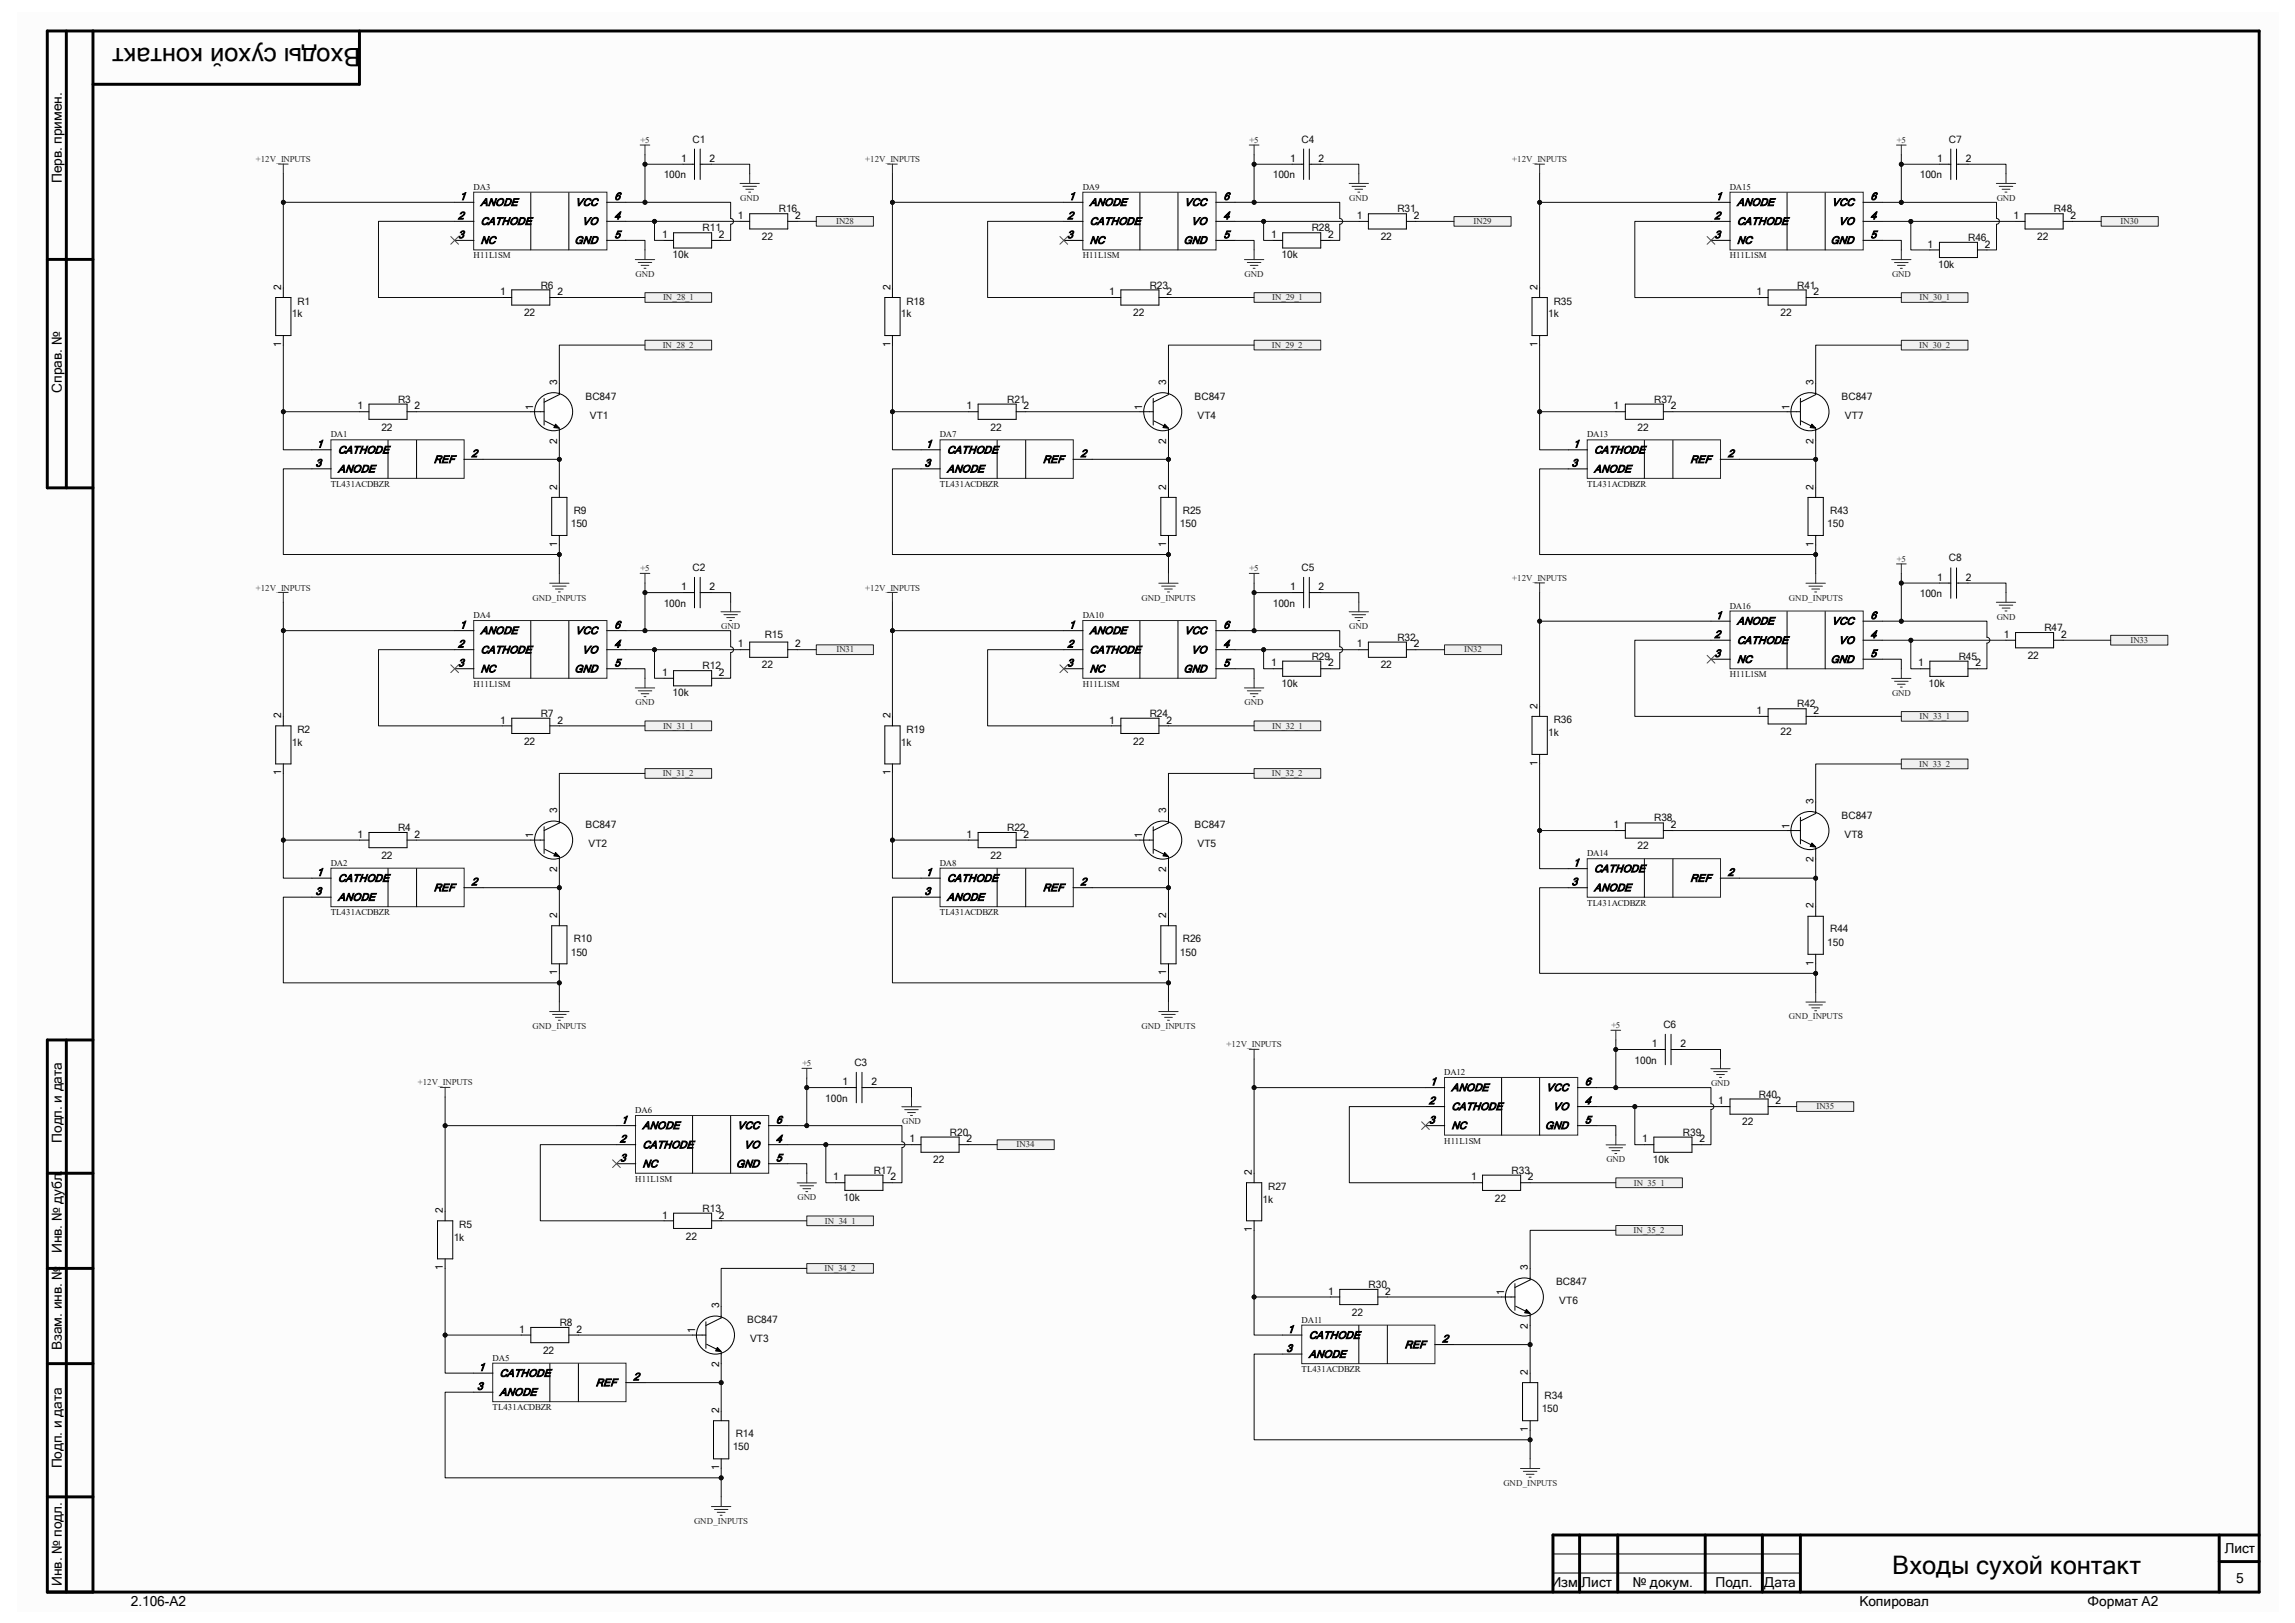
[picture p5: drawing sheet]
<svg xmlns="http://www.w3.org/2000/svg" width="297mm" height="210mm" viewBox="0 0 297 210" stroke-linecap="round" stroke-linejoin="round" font-family="sans-serif">
<defs><g id="words">
<g font-size="3.3">
<text x="46.7" y="6.3" transform="rotate(-180 46.7 6.3)">Входы сухой контакт</text>
<text x="244.9" y="203.7">Входы сухой контакт</text>
</g>
<g font-size="1.8">
<text x="8" y="23.7" transform="rotate(-90 8 23.7)">Перв. примен.</text>
<text x="8" y="50.8" transform="rotate(-90 8 50.8)">Справ. №</text>
<text x="8" y="147.9" transform="rotate(-90 8 147.9)">Подп. и дата</text>
<text x="8" y="162.2" transform="rotate(-90 8 162.2)">Инв. № дубл.</text>
<text x="8" y="174.7" transform="rotate(-90 8 174.7)">Взам. инв. №</text>
<text x="8" y="190" transform="rotate(-90 8 190)">Подп. и дата</text>
<text x="287.9" y="201">Лист</text>
<text x="8" y="205.2" transform="rotate(-90 8 205.2)">Инв. № подл.</text>
<text x="16.9" y="207.9">2.106-A2</text>
<text x="200.8" y="205.4">Изм.</text>
<text x="204.7" y="205.4">Лист</text>
<text x="211.3" y="205.4">№ докум.</text>
<text x="222" y="205.4">Подп.</text>
<text x="228.3" y="205.4">Дата</text>
<text x="240.6" y="207.9">Копировал</text>
<text x="270.2" y="207.9">Формат А2</text>
<text x="289.4" y="204.9">5</text>
</g>
<g font-size="1.4">
<text x="59.3" y="28.4">2</text>
<text x="59.5" y="25.9">1</text>
<text x="62.2" y="26.6">ANODE</text>
<text x="62.2" y="29.1">CATHODE</text>
<text x="74.5" y="26.6">VCC</text>
<text x="75.4" y="29.1">VO</text>
<text x="79.5" y="25.9">6</text>
<text x="79.5" y="28.4">4</text>
<text x="138.1" y="28.4">2</text>
<text x="138.3" y="25.9">1</text>
<text x="141" y="26.6">ANODE</text>
<text x="141" y="29.1">CATHODE</text>
<text x="153.3" y="26.6">VCC</text>
<text x="154.2" y="29.1">VO</text>
<text x="158.3" y="25.9">6</text>
<text x="158.3" y="28.4">4</text>
<text x="221.9" y="28.4">2</text>
<text x="222" y="25.9">1</text>
<text x="224.8" y="26.6">ANODE</text>
<text x="224.8" y="29.1">CATHODE</text>
<text x="237.1" y="26.6">VCC</text>
<text x="238" y="29.1">VO</text>
<text x="242.1" y="25.9">6</text>
<text x="242.1" y="28.4">4</text>
<text x="59.3" y="30.8">3</text>
<text x="62.2" y="31.5">NC</text>
<text x="74.3" y="31.5">GND</text>
<text x="79.5" y="30.8">5</text>
<text x="138.1" y="30.8">3</text>
<text x="141" y="31.5">NC</text>
<text x="153.2" y="31.5">GND</text>
<text x="158.3" y="30.8">5</text>
<text x="221.9" y="30.8">3</text>
<text x="224.8" y="31.5">NC</text>
<text x="236.9" y="31.5">GND</text>
<text x="242.1" y="30.8">5</text>
<text x="41" y="57.9">1</text>
<text x="43.7" y="58.7">CATHODE</text>
<text x="56.1" y="59.9">REF</text>
<text x="61" y="59.1">2</text>
<text x="119.8" y="57.9">1</text>
<text x="122.6" y="58.7">CATHODE</text>
<text x="135" y="59.9">REF</text>
<text x="139.8" y="59.1">2</text>
<text x="203.6" y="57.9">1</text>
<text x="206.3" y="58.7">CATHODE</text>
<text x="218.7" y="59.9">REF</text>
<text x="223.6" y="59.1">2</text>
<text x="40.8" y="60.4">3</text>
<text x="43.7" y="61.1">ANODE</text>
<text x="119.6" y="60.4">3</text>
<text x="122.6" y="61.1">ANODE</text>
<text x="203.4" y="60.4">3</text>
<text x="206.3" y="61.1">ANODE</text>
<text x="59.3" y="83.8">2</text>
<text x="59.5" y="81.3">1</text>
<text x="62.2" y="82">ANODE</text>
<text x="74.5" y="82">VCC</text>
<text x="79.5" y="81.3">6</text>
<text x="79.5" y="83.8">4</text>
<text x="138.1" y="83.8">2</text>
<text x="138.3" y="81.3">1</text>
<text x="141" y="82">ANODE</text>
<text x="153.3" y="82">VCC</text>
<text x="158.3" y="81.3">6</text>
<text x="158.3" y="83.8">4</text>
<text x="221.9" y="82.5">2</text>
<text x="222" y="80.1">1</text>
<text x="224.8" y="80.8">ANODE</text>
<text x="224.8" y="83.3">CATHODE</text>
<text x="237.1" y="80.8">VCC</text>
<text x="238" y="83.3">VO</text>
<text x="242.1" y="80.1">6</text>
<text x="242.1" y="82.5">4</text>
<text x="59.3" y="86.2">3</text>
<text x="62.2" y="84.5">CATHODE</text>
<text x="62.2" y="87">NC</text>
<text x="74.3" y="87">GND</text>
<text x="75.4" y="84.5">VO</text>
<text x="79.5" y="86.2">5</text>
<text x="138.1" y="86.2">3</text>
<text x="141" y="84.5">CATHODE</text>
<text x="141" y="87">NC</text>
<text x="153.2" y="87">GND</text>
<text x="154.2" y="84.5">VO</text>
<text x="158.3" y="86.2">5</text>
<text x="221.9" y="85">3</text>
<text x="224.8" y="85.8">NC</text>
<text x="236.9" y="85.8">GND</text>
<text x="242.1" y="85">5</text>
<text x="41" y="113.3">1</text>
<text x="119.8" y="113.3">1</text>
<text x="203.6" y="112.1">1</text>
<text x="206.3" y="112.9">CATHODE</text>
<text x="223.6" y="113.3">2</text>
<text x="40.8" y="115.8">3</text>
<text x="43.7" y="114.1">CATHODE</text>
<text x="43.7" y="116.5">ANODE</text>
<text x="56.1" y="115.3">REF</text>
<text x="61" y="114.6">2</text>
<text x="119.6" y="115.8">3</text>
<text x="122.6" y="114.1">CATHODE</text>
<text x="122.6" y="116.5">ANODE</text>
<text x="135" y="115.3">REF</text>
<text x="139.8" y="114.6">2</text>
<text x="203.4" y="114.6">3</text>
<text x="206.3" y="115.3">ANODE</text>
<text x="218.7" y="114.1">REF</text>
<text x="184.9" y="142.9">2</text>
<text x="185.1" y="140.4">1</text>
<text x="187.8" y="141.2">ANODE</text>
<text x="187.8" y="143.6">CATHODE</text>
<text x="200.1" y="141.2">VCC</text>
<text x="201" y="143.6">VO</text>
<text x="205.1" y="140.4">6</text>
<text x="205.1" y="142.9">4</text>
<text x="80.2" y="147.8">2</text>
<text x="80.4" y="145.4">1</text>
<text x="83.1" y="146.1">ANODE</text>
<text x="83.1" y="148.6">CATHODE</text>
<text x="95.4" y="146.1">VCC</text>
<text x="96.3" y="148.6">VO</text>
<text x="100.4" y="145.4">6</text>
<text x="100.4" y="147.8">4</text>
<text x="184.9" y="145.4">3</text>
<text x="187.8" y="146.1">NC</text>
<text x="199.9" y="146.1">GND</text>
<text x="205.1" y="145.4">5</text>
<text x="80.2" y="150.3">3</text>
<text x="83.1" y="151">NC</text>
<text x="95.2" y="151">GND</text>
<text x="100.4" y="150.3">5</text>
<text x="166.6" y="172.5">1</text>
<text x="169.4" y="173.2">CATHODE</text>
<text x="186.6" y="173.7">2</text>
<text x="61.7" y="179.8">3</text>
<text x="61.9" y="177.4">1</text>
<text x="64.6" y="178.1">CATHODE</text>
<text x="77.1" y="179.4">REF</text>
<text x="82" y="178.6">2</text>
<text x="166.5" y="174.9">3</text>
<text x="169.4" y="175.7">ANODE</text>
<text x="181.8" y="174.5">REF</text>
<text x="64.6" y="180.6">ANODE</text>
</g>
<g font-size="1.3" fill="#0e0e0e">
<text x="85.9" y="23.1">100n</text>
<text x="89.6" y="18.5">C1</text>
<text x="164.7" y="23.1">100n</text>
<text x="168.4" y="18.5">C4</text>
<text x="248.5" y="23.1">100n</text>
<text x="252.2" y="18.5">C7</text>
<text x="90.9" y="29.9">R11</text>
<text x="100.8" y="27.5">R16</text>
<text x="169.8" y="29.9">R28</text>
<text x="180.8" y="27.5">R31</text>
<text x="265.8" y="27.5">R48</text>
<text x="87" y="33.4">10k</text>
<text x="98.6" y="31.1">22</text>
<text x="165.9" y="33.4">10k</text>
<text x="178.7" y="31.1">22</text>
<text x="250.8" y="34.7">10k</text>
<text x="254.7" y="31.2">R46</text>
<text x="263.7" y="31.1">22</text>
<text x="37.8" y="41.1">1k</text>
<text x="38.5" y="39.4">R1</text>
<text x="67.8" y="40.9">22</text>
<text x="70" y="37.3">R6</text>
<text x="116.6" y="41.1">1k</text>
<text x="117.3" y="39.4">R18</text>
<text x="146.6" y="40.9">22</text>
<text x="148.8" y="37.3">R23</text>
<text x="200.4" y="41.1">1k</text>
<text x="201.1" y="39.4">R35</text>
<text x="230.4" y="40.9">22</text>
<text x="232.6" y="37.3">R41</text>
<text x="51.5" y="52.1">R3</text>
<text x="75.8" y="51.7">BC847</text>
<text x="130.3" y="52.1">R21</text>
<text x="154.6" y="51.7">BC847</text>
<text x="214.1" y="52.1">R37</text>
<text x="238.3" y="51.7">BC847</text>
<text x="49.4" y="55.7">22</text>
<text x="76.3" y="54.2">VT1</text>
<text x="128.2" y="55.7">22</text>
<text x="155" y="54.2">VT4</text>
<text x="211.9" y="55.7">22</text>
<text x="238.8" y="54.2">VT7</text>
<text x="73.9" y="68.2">150</text>
<text x="74.3" y="66.5">R9</text>
<text x="152.7" y="68.2">150</text>
<text x="153.1" y="66.5">R25</text>
<text x="236.5" y="68.2">150</text>
<text x="236.9" y="66.5">R43</text>
<text x="89.6" y="73.9">C2</text>
<text x="168.4" y="73.9">C5</text>
<text x="248.5" y="77.3">100n</text>
<text x="252.2" y="72.6">C8</text>
<text x="85.9" y="78.5">100n</text>
<text x="99" y="82.5">R15</text>
<text x="164.7" y="78.5">100n</text>
<text x="180.8" y="82.9">R32</text>
<text x="264.6" y="81.7">R47</text>
<text x="90.9" y="86.6">R12</text>
<text x="98.6" y="86.5">22</text>
<text x="165.9" y="88.9">10k</text>
<text x="169.8" y="85.3">R29</text>
<text x="178.7" y="86.5">22</text>
<text x="249.6" y="88.9">10k</text>
<text x="253.5" y="85.3">R45</text>
<text x="262.4" y="85.3">22</text>
<text x="38.5" y="94.8">R2</text>
<text x="70" y="92.8">R7</text>
<text x="87" y="90.1">10k</text>
<text x="117.3" y="94.8">R19</text>
<text x="148.8" y="92.8">R24</text>
<text x="200.4" y="95.3">1k</text>
<text x="201.1" y="93.6">R36</text>
<text x="230.4" y="95.1">22</text>
<text x="232.6" y="91.5">R42</text>
<text x="37.8" y="96.5">1k</text>
<text x="67.8" y="96.4">22</text>
<text x="116.6" y="96.5">1k</text>
<text x="146.6" y="96.4">22</text>
<text x="51.5" y="107.5">R4</text>
<text x="75.8" y="107.2">BC847</text>
<text x="130.3" y="107.5">R22</text>
<text x="154.6" y="107.2">BC847</text>
<text x="214.1" y="106.3">R38</text>
<text x="238.3" y="106">BC847</text>
<text x="49.4" y="111.1">22</text>
<text x="76.2" y="109.6">VT2</text>
<text x="128.2" y="111.1">22</text>
<text x="155" y="109.6">VT5</text>
<text x="211.9" y="109.9">22</text>
<text x="238.7" y="108.4">VT8</text>
<text x="73.9" y="123.7">150</text>
<text x="74.3" y="121.9">R10</text>
<text x="152.7" y="123.7">150</text>
<text x="153.1" y="121.9">R26</text>
<text x="236.5" y="122.4">150</text>
<text x="236.9" y="120.6">R44</text>
<text x="110.6" y="137.9">C3</text>
<text x="211.5" y="137.6">100n</text>
<text x="215.3" y="133">C6</text>
<text x="106.8" y="142.6">100n</text>
<text x="227.6" y="142">R40</text>
<text x="122.9" y="146.9">R20</text>
<text x="217.8" y="146.9">R39</text>
<text x="225.5" y="145.6">22</text>
<text x="109.2" y="155.4">10k</text>
<text x="113.1" y="151.9">R17</text>
<text x="120.8" y="150.5">22</text>
<text x="163.4" y="155.6">1k</text>
<text x="164.1" y="154">R27</text>
<text x="193.5" y="155.5">22</text>
<text x="195.6" y="151.9">R33</text>
<text x="213.9" y="150.5">10k</text>
<text x="58.7" y="160.6">1k</text>
<text x="59.4" y="158.9">R5</text>
<text x="88.8" y="160.4">22</text>
<text x="90.9" y="156.8">R13</text>
<text x="177.1" y="166.7">R30</text>
<text x="201.4" y="166.3">BC847</text>
<text x="72.4" y="171.6">R8</text>
<text x="96.7" y="171.2">BC847</text>
<text x="97.1" y="173.7">VT3</text>
<text x="175" y="170.3">22</text>
<text x="201.8" y="168.7">VT6</text>
<text x="70.3" y="175.2">22</text>
<text x="95.2" y="185.9">R14</text>
<text x="199.5" y="182.8">150</text>
<text x="199.9" y="181">R34</text>
<text x="94.8" y="187.7">150</text>
</g>
<g font-size="1.3">
<text x="88.1" y="21">1</text>
<text x="91.8" y="21">2</text>
<text x="167" y="21">1</text>
<text x="170.6" y="21">2</text>
<text x="250.7" y="21">1</text>
<text x="254.4" y="21">2</text>
<text x="95.5" y="28.4">1</text>
<text x="102.9" y="28.4">2</text>
<text x="175.6" y="28.4">1</text>
<text x="183" y="28.4">2</text>
<text x="260.6" y="28.4">1</text>
<text x="268" y="28.4">2</text>
<text x="85.7" y="30.8">1</text>
<text x="93" y="30.8">2</text>
<text x="164.5" y="30.8">1</text>
<text x="171.9" y="30.8">2</text>
<text x="249.5" y="32">1</text>
<text x="256.9" y="32">2</text>
<text x="36.4" y="37.5" transform="rotate(-90 36.4 37.5)">2</text>
<text x="64.7" y="38.2">1</text>
<text x="72.1" y="38.2">2</text>
<text x="115.2" y="37.5" transform="rotate(-90 115.2 37.5)">2</text>
<text x="143.6" y="38.2">1</text>
<text x="151" y="38.2">2</text>
<text x="199" y="37.5" transform="rotate(-90 199 37.5)">2</text>
<text x="227.3" y="38.2">1</text>
<text x="234.7" y="38.2">2</text>
<text x="36.4" y="44.9" transform="rotate(-90 36.4 44.9)">1</text>
<text x="115.2" y="44.9" transform="rotate(-90 115.2 44.9)">1</text>
<text x="199" y="44.9" transform="rotate(-90 199 44.9)">1</text>
<text x="46.3" y="53">1</text>
<text x="53.6" y="53">2</text>
<text x="69" y="53" transform="rotate(-90 69 53)">1</text>
<text x="72.1" y="49.8" transform="rotate(-90 72.1 49.8)">3</text>
<text x="125.1" y="53">1</text>
<text x="132.5" y="53">2</text>
<text x="147.8" y="53" transform="rotate(-90 147.8 53)">1</text>
<text x="150.9" y="49.8" transform="rotate(-90 150.9 49.8)">3</text>
<text x="208.8" y="53">1</text>
<text x="216.2" y="53">2</text>
<text x="231.6" y="53" transform="rotate(-90 231.6 53)">1</text>
<text x="234.7" y="49.8" transform="rotate(-90 234.7 49.8)">3</text>
<text x="72.1" y="57.4" transform="rotate(-90 72.1 57.4)">2</text>
<text x="150.9" y="57.4" transform="rotate(-90 150.9 57.4)">2</text>
<text x="234.7" y="57.4" transform="rotate(-90 234.7 57.4)">2</text>
<text x="72.1" y="63.4" transform="rotate(-90 72.1 63.4)">2</text>
<text x="150.9" y="63.4" transform="rotate(-90 150.9 63.4)">2</text>
<text x="234.7" y="63.4" transform="rotate(-90 234.7 63.4)">2</text>
<text x="72.1" y="70.8" transform="rotate(-90 72.1 70.8)">1</text>
<text x="150.9" y="70.8" transform="rotate(-90 150.9 70.8)">1</text>
<text x="234.7" y="70.8" transform="rotate(-90 234.7 70.8)">1</text>
<text x="88.1" y="76.4">1</text>
<text x="91.8" y="76.4">2</text>
<text x="167" y="76.4">1</text>
<text x="170.6" y="76.4">2</text>
<text x="250.7" y="75.1">1</text>
<text x="254.4" y="75.1">2</text>
<text x="95.5" y="83.8">1</text>
<text x="102.9" y="83.8">2</text>
<text x="175.6" y="83.8">1</text>
<text x="183" y="83.8">2</text>
<text x="259.3" y="82.5">1</text>
<text x="266.7" y="82.5">2</text>
<text x="85.7" y="87.5">1</text>
<text x="93" y="87.5">2</text>
<text x="164.5" y="86.2">1</text>
<text x="171.9" y="86.2">2</text>
<text x="248.2" y="86.2">1</text>
<text x="255.7" y="86.2">2</text>
<text x="36.4" y="92.9" transform="rotate(-90 36.4 92.9)">2</text>
<text x="64.7" y="93.6">1</text>
<text x="72.1" y="93.6">2</text>
<text x="115.2" y="92.9" transform="rotate(-90 115.2 92.9)">2</text>
<text x="143.6" y="93.6">1</text>
<text x="151" y="93.6">2</text>
<text x="199" y="91.7" transform="rotate(-90 199 91.7)">2</text>
<text x="227.3" y="92.4">1</text>
<text x="234.7" y="92.4">2</text>
<text x="36.4" y="100.3" transform="rotate(-90 36.4 100.3)">1</text>
<text x="115.2" y="100.3" transform="rotate(-90 115.2 100.3)">1</text>
<text x="199" y="99.1" transform="rotate(-90 199 99.1)">1</text>
<text x="72.1" y="105.2" transform="rotate(-90 72.1 105.2)">3</text>
<text x="150.9" y="105.2" transform="rotate(-90 150.9 105.2)">3</text>
<text x="208.8" y="107.2">1</text>
<text x="216.2" y="107.2">2</text>
<text x="231.6" y="107.2" transform="rotate(-90 231.6 107.2)">1</text>
<text x="234.7" y="104" transform="rotate(-90 234.7 104)">3</text>
<text x="46.3" y="108.4">1</text>
<text x="53.6" y="108.4">2</text>
<text x="69" y="108.5" transform="rotate(-90 69 108.5)">1</text>
<text x="72.1" y="112.8" transform="rotate(-90 72.1 112.8)">2</text>
<text x="125.1" y="108.4">1</text>
<text x="132.5" y="108.4">2</text>
<text x="147.8" y="108.5" transform="rotate(-90 147.8 108.5)">1</text>
<text x="150.9" y="112.8" transform="rotate(-90 150.9 112.8)">2</text>
<text x="234.7" y="111.6" transform="rotate(-90 234.7 111.6)">2</text>
<text x="72.1" y="118.8" transform="rotate(-90 72.1 118.8)">2</text>
<text x="150.9" y="118.8" transform="rotate(-90 150.9 118.8)">2</text>
<text x="234.7" y="117.6" transform="rotate(-90 234.7 117.6)">2</text>
<text x="234.7" y="125" transform="rotate(-90 234.7 125)">1</text>
<text x="72.1" y="126.2" transform="rotate(-90 72.1 126.2)">1</text>
<text x="150.9" y="126.2" transform="rotate(-90 150.9 126.2)">1</text>
<text x="213.8" y="135.5">1</text>
<text x="217.5" y="135.5">2</text>
<text x="109.1" y="140.4">1</text>
<text x="112.8" y="140.4">2</text>
<text x="222.4" y="142.9">1</text>
<text x="229.8" y="142.9">2</text>
<text x="117.7" y="147.8">1</text>
<text x="125.1" y="147.8">2</text>
<text x="212.5" y="147.8">1</text>
<text x="219.9" y="147.8">2</text>
<text x="107.8" y="152.7">1</text>
<text x="115.2" y="152.7">2</text>
<text x="162" y="152.1" transform="rotate(-90 162 152.1)">2</text>
<text x="190.4" y="152.7">1</text>
<text x="197.7" y="152.7">2</text>
<text x="57.3" y="157" transform="rotate(-90 57.3 157)">2</text>
<text x="85.7" y="157.7">1</text>
<text x="93" y="157.7">2</text>
<text x="162" y="159.5" transform="rotate(-90 162 159.5)">1</text>
<text x="57.3" y="164.4" transform="rotate(-90 57.3 164.4)">1</text>
<text x="171.9" y="167.5">1</text>
<text x="179.3" y="167.5">2</text>
<text x="194.7" y="167.6" transform="rotate(-90 194.7 167.6)">1</text>
<text x="197.7" y="164.4" transform="rotate(-90 197.7 164.4)">3</text>
<text x="67.2" y="172.5">1</text>
<text x="74.6" y="172.5">2</text>
<text x="90" y="172.5" transform="rotate(-90 90 172.5)">1</text>
<text x="93.1" y="169.3" transform="rotate(-90 93.1 169.3)">3</text>
<text x="197.7" y="172" transform="rotate(-90 197.7 172)">2</text>
<text x="93.1" y="176.9" transform="rotate(-90 93.1 176.9)">2</text>
<text x="197.7" y="177.9" transform="rotate(-90 197.7 177.9)">2</text>
<text x="93.1" y="182.8" transform="rotate(-90 93.1 182.8)">2</text>
<text x="197.7" y="185.3" transform="rotate(-90 197.7 185.3)">1</text>
<text x="93.1" y="190.2" transform="rotate(-90 93.1 190.2)">1</text>
</g>
<g font-size="1.1" fill="#262626">
<text x="33.1" y="21">+12V_INPUTS</text>
<text x="82.9" y="18.5">+5</text>
<text x="112" y="21">+12V_INPUTS</text>
<text x="161.7" y="18.5">+5</text>
<text x="195.7" y="21">+12V_INPUTS</text>
<text x="245.5" y="18.5">+5</text>
<text x="95.8" y="26">GND</text>
<text x="108.2" y="29">IN28</text>
<text x="174.6" y="26">GND</text>
<text x="190.7" y="29">IN29</text>
<text x="258.4" y="26">GND</text>
<text x="274.4" y="29">IN30</text>
<text x="82.3" y="35.8">GND</text>
<text x="161.1" y="35.8">GND</text>
<text x="244.9" y="35.8">GND</text>
<text x="85.8" y="38.9">IN_28_1</text>
<text x="164.6" y="38.9">IN_29_1</text>
<text x="248.4" y="38.9">IN_30_1</text>
<text x="85.8" y="45">IN_28_2</text>
<text x="164.6" y="45">IN_29_2</text>
<text x="248.4" y="45">IN_30_2</text>
<text x="33.1" y="76.4">+12V_INPUTS</text>
<text x="68.9" y="77.7">GND_INPUTS</text>
<text x="82.9" y="73.9">+5</text>
<text x="112" y="76.4">+12V_INPUTS</text>
<text x="147.7" y="77.7">GND_INPUTS</text>
<text x="161.7" y="73.9">+5</text>
<text x="195.7" y="75.2">+12V_INPUTS</text>
<text x="231.5" y="77.7">GND_INPUTS</text>
<text x="245.5" y="72.7">+5</text>
<text x="93.3" y="81.4">GND</text>
<text x="174.6" y="81.4">GND</text>
<text x="258.4" y="80.2">GND</text>
<text x="275.7" y="83.2">IN33</text>
<text x="108.2" y="84.4">IN31</text>
<text x="189.5" y="84.4">IN32</text>
<text x="82.3" y="91.3">GND</text>
<text x="85.8" y="94.3">IN_31_1</text>
<text x="161.1" y="91.3">GND</text>
<text x="164.6" y="94.3">IN_32_1</text>
<text x="244.9" y="90">GND</text>
<text x="248.4" y="93">IN_33_1</text>
<text x="85.8" y="100.5">IN_31_2</text>
<text x="164.6" y="100.5">IN_32_2</text>
<text x="248.4" y="99.2">IN_33_2</text>
<text x="231.5" y="131.9">GND_INPUTS</text>
<text x="68.9" y="133.1">GND_INPUTS</text>
<text x="103.8" y="138">+5</text>
<text x="147.7" y="133.1">GND_INPUTS</text>
<text x="158.7" y="135.5">+12V_INPUTS</text>
<text x="208.5" y="133.1">+5</text>
<text x="54.1" y="140.5">+12V_INPUTS</text>
<text x="221.4" y="140.5">GND</text>
<text x="235.1" y="143.6">IN35</text>
<text x="116.8" y="145.5">GND</text>
<text x="131.6" y="148.5">IN34</text>
<text x="103.2" y="155.3">GND</text>
<text x="207.9" y="150.4">GND</text>
<text x="211.5" y="153.4">IN_35_1</text>
<text x="106.8" y="158.3">IN_34_1</text>
<text x="211.4" y="159.6">IN_35_2</text>
<text x="106.7" y="164.5">IN_34_2</text>
<text x="89.8" y="197.2">GND_INPUTS</text>
<text x="194.6" y="192.3">GND_INPUTS</text>
</g>
<g font-size="1.1" fill="#0e0e0e">
<text x="61.3" y="24.6">DA3</text>
<text x="140.1" y="24.6">DA9</text>
<text x="223.9" y="24.6">DA15</text>
<text x="61.3" y="33.4">H11L1SM</text>
<text x="140.1" y="33.4">H11L1SM</text>
<text x="223.9" y="33.4">H11L1SM</text>
<text x="42.8" y="56.6">DA1</text>
<text x="121.6" y="56.6">DA7</text>
<text x="205.4" y="56.6">DA13</text>
<text x="42.8" y="63">TL431ACDBZR</text>
<text x="121.6" y="63">TL431ACDBZR</text>
<text x="205.4" y="63">TL431ACDBZR</text>
<text x="61.3" y="80">DA4</text>
<text x="140.1" y="80">DA10</text>
<text x="223.9" y="78.7">DA16</text>
<text x="61.3" y="88.9">H11L1SM</text>
<text x="140.1" y="88.9">H11L1SM</text>
<text x="223.9" y="87.6">H11L1SM</text>
<text x="42.8" y="112">DA2</text>
<text x="121.6" y="112">DA8</text>
<text x="205.4" y="110.8">DA14</text>
<text x="42.8" y="118.4">TL431ACDBZR</text>
<text x="121.6" y="118.4">TL431ACDBZR</text>
<text x="205.4" y="117.2">TL431ACDBZR</text>
<text x="186.9" y="139.1">DA12</text>
<text x="82.2" y="144">DA6</text>
<text x="186.9" y="148">H11L1SM</text>
<text x="82.2" y="152.9">H11L1SM</text>
<text x="168.4" y="171.2">DA11</text>
<text x="63.8" y="176.1">DA5</text>
<text x="168.4" y="177.5">TL431ACDBZR</text>
<text x="63.8" y="182.5">TL431ACDBZR</text>
</g>
</g></defs>
<path d="M2.2 1.5h292.6v207h-292.6z" fill-rule="evenodd" fill="#fcfcfc"/>
<g fill="none" stroke="#000" stroke-width=".38">
<path d="M8.6 4v59.1M12 4v202M46.5 4v6.9h-34.5M6.1 33.6h5.9M12 63.1h-5.9v-59.1h286.3v202h-286.3v-71.4M6.1 134.6h5.9M8.6 134.6v71.4M6.1 151.8h5.9M6.1 164.1h5.9M6.1 176.5h5.9M6.1 193.7h5.9M204.4 198.6v7.4"/>
<path d="M209.4 198.6v7.4M220.7 198.6v7.4M228.1 198.6v7.4M233 198.6v7.4M287.2 198.6v7.4M292.4 198.6h-91.4v7.4M287.2 202.1h5.2"/>
</g>
<path d="M201 203.5h32M201 201.1h32" fill="none" stroke="#000" stroke-width=".13"/>
<circle cx="71.6" cy="53.3" r="2.46" fill="#fefefe"/>
<g fill="none" stroke="#000" stroke-width=".13">
<path d="M35.7 38.5h2v4.9h-2zM36.7 37.3v1.2M36.7 43.4v1.3M40.4 58.2h2.5M46.5 53.3h1.3M47.8 52.3h4.9v2h-4.9zM50.2 57v4.9M52.7 53.3h1.2M53.9 57v4.9M60 59.4h2.5M68.7 53.3h1.7M70.4 51.6v3.4"/>
<path d="M70.5 54.5l1.7 .8M71.9 54.9l.5 .5-.7-.1zM72.4 49.6v1.5l-2 .9M72.4 55.5v1.5M40.4 60.7h2.5M71.4 64.4h2v4.9h-2zM72.4 63.1v1.3M72.4 69.3v1.2"/>
<circle cx="71.6" cy="53.3" r="2.46"/>
</g>
<path d="M71.9 54.9l.5 .5-.7-.1z" fill="#000"/>
<path d="M36 21.2h1.3M36.7 21.2v1.3M42.8 56.9h17.3v5h-17.3zM71.1 75.5h2.5M71.5 75.8h1.8M71.9 76.2h1M72.3 76.6h.2M72.4 74.2v1.3" fill="none" stroke="#262626" stroke-width=".13"/>
<path d="M83.5 44h8.6v1.3h-8.6z" fill-rule="evenodd" fill="#f0f0f0"/>
<path d="M83.5 44h8.6v1.3h-8.6z" fill="none" stroke="#262626" stroke-width=".13"/>
<path d="M83.5 37.9h8.6v1.2h-8.6z" fill-rule="evenodd" fill="#f0f0f0"/>
<g fill="none" stroke="#262626" stroke-width=".13">
<path d="M82.8 18.8h1.3M83.5 18.8v1.2M61.3 24.9h17.2v7.4h-17.2zM82.2 33.6h2.5M82.6 34h1.7M83 34.3h1M83.3 34.7h.3M83.5 37.9h8.6v1.2h-8.6zM83.5 32.3v1.3M95.8 23.7h2.5M96.1 24.1h1.8M96.5 24.5h1"/>
<path d="M96.9 24.9h.2M97 22.5v1.2"/>
</g>
<g fill="none" stroke="#000" stroke-width=".13">
<path d="M89.9 19.3v3.9M90.6 19.3v3.9M58.8 26.2h2.5M58.8 28.6h2.5M58.8 31.1h2.5M65 38.5h1.2M66.2 37.5h5v2h-5zM68.7 24.9v7.4M71.2 38.5h1.2M73.6 24.9v7.4M78.5 26.2h2.5M78.5 28.6h2.5"/>
<path d="M78.5 31.1h2.5M88.4 21.3h1.5M90.6 21.3h1.5M95.8 28.6h1.2M97 27.7h4.9v1.9h-4.9zM101.9 28.6h1.3"/>
</g>
<path d="M58.3 30.6l1 1M59.3 30.6l-1 1" fill="none" stroke="#4c4c4c" stroke-width=".13"/>
<circle cx="150.5" cy="53.3" r="2.46" fill="#fefefe"/>
<g fill="none" stroke="#000" stroke-width=".13">
<path d="M114.5 38.5h2v4.9h-2zM115.5 37.3v1.2M115.5 43.4v1.3M119.2 58.2h2.5M125.3 53.3h1.3M126.6 52.3h4.9v2h-4.9zM129 57v4.9M131.5 53.3h1.2M132.7 57v4.9M138.9 59.4h2.5M147.5 53.3h1.7M149.2 51.6v3.4"/>
<path d="M149.3 54.5l1.8 .8M150.7 54.9l.5 .5-.7-.1zM151.2 49.6v1.5l-2 .9M151.2 55.5v1.5M119.2 60.7h2.5M150.2 64.4h2v4.9h-2zM151.2 63.1v1.3M151.2 69.3v1.2"/>
<circle cx="150.5" cy="53.3" r="2.46"/>
</g>
<path d="M150.7 54.9l.5 .5-.7-.1z" fill="#000"/>
<path d="M114.9 21.2h1.2M115.5 21.2v1.3M121.7 56.9h17.2v5h-17.2zM150 75.5h2.5M150.3 75.8h1.8M150.7 76.2h1M151.1 76.6h.2M151.2 74.2v1.3" fill="none" stroke="#262626" stroke-width=".13"/>
<path d="M162.3 44h8.6v1.3h-8.6z" fill-rule="evenodd" fill="#f0f0f0"/>
<path d="M162.3 44h8.6v1.3h-8.6z" fill="none" stroke="#262626" stroke-width=".13"/>
<path d="M162.3 37.9h8.6v1.2h-8.6z" fill-rule="evenodd" fill="#f0f0f0"/>
<g fill="none" stroke="#262626" stroke-width=".13">
<path d="M161.7 18.8h1.2M162.3 18.8v1.2M140.1 24.9h17.3v7.4h-17.3zM161.1 33.6h2.5M161.4 34h1.8M161.8 34.3h1M162.2 34.7h.2M162.3 37.9h8.6v1.2h-8.6zM162.3 32.3v1.3M174.6 23.7h2.5M175 24.1h1.7M175.4 24.5h1"/>
<path d="M175.7 24.9h.3M175.9 22.5v1.2"/>
</g>
<g fill="none" stroke="#000" stroke-width=".13">
<path d="M168.7 19.3v3.9M169.4 19.3v3.9M137.7 26.2h2.5M137.7 28.6h2.5M137.7 31.1h2.5M143.8 38.5h1.3M145.1 37.5h4.9v2h-4.9zM147.5 25v7.3M150 38.5h1.2M152.4 25v7.3M157.3 26.2h2.5M157.3 28.6h2.5"/>
<path d="M157.3 31.1h2.5M167.2 21.3h1.5M169.4 21.3h1.5M175.9 28.6h1.2M177.1 27.7h4.9v1.9h-4.9zM182 28.6h1.2"/>
</g>
<path d="M137.2 30.6l1 1M138.2 30.6l-1 1" fill="none" stroke="#4c4c4c" stroke-width=".13"/>
<circle cx="234.2" cy="53.3" r="2.46" fill="#fefefe"/>
<g fill="none" stroke="#000" stroke-width=".13">
<path d="M198.3 38.5h1.9v4.9h-1.9zM199.3 37.3v1.2M199.3 43.4v1.3M203 58.2h2.5M209.1 53.3h1.2M210.3 52.3h5v2h-5zM212.8 57v4.9M215.3 53.3h1.2M216.5 57v4.9M222.6 59.4h2.5M231.3 53.3h1.7M233 51.6v3.4"/>
<path d="M233.1 54.5l1.7 .8M234.5 54.9l.5 .5-.7-.1zM235 49.6v1.5l-2 .9M235 55.5v1.5M203 60.7h2.5M234 64.4h2v4.9h-2zM235 63.1v1.3M235 69.3v1.2"/>
<circle cx="234.2" cy="53.3" r="2.46"/>
</g>
<path d="M234.5 54.9l.5 .5-.7-.1z" fill="#000"/>
<path d="M198.6 21.2h1.3M199.3 21.2v1.3M205.4 56.9h17.3v5h-17.3zM233.7 75.5h2.5M234.1 75.9h1.7M234.5 76.2h1M234.9 76.6h.2M235 74.2v1.3" fill="none" stroke="#262626" stroke-width=".13"/>
<path d="M246.1 44h8.6v1.3h-8.6z" fill-rule="evenodd" fill="#f0f0f0"/>
<path d="M246.1 44h8.6v1.3h-8.6z" fill="none" stroke="#262626" stroke-width=".13"/>
<path d="M246.1 37.9h8.6v1.2h-8.6z" fill-rule="evenodd" fill="#f0f0f0"/>
<g fill="none" stroke="#262626" stroke-width=".13">
<path d="M245.4 18.8h1.3M246.1 18.8v1.2M223.9 24.9h17.2v7.4h-17.2zM244.8 33.6h2.5M245.2 34h1.7M245.6 34.3h1M245.9 34.7h.3M246.1 37.9h8.6v1.2h-8.6zM246.1 32.3v1.3M258.4 23.7h2.5M258.7 24.1h1.8M259.1 24.5h1"/>
<path d="M259.5 24.9h.2M259.6 22.5v1.2"/>
</g>
<g fill="none" stroke="#000" stroke-width=".13">
<path d="M252.5 19.3v3.9M253.2 19.3v3.9M221.4 26.2h2.5M221.4 28.6h2.5M221.4 31.1h2.5M227.6 38.5h1.2M228.8 37.5h4.9v2h-4.9zM231.3 25v7.3M233.7 38.5h1.3M236.2 25v7.3M241.1 26.2h2.5M241.1 28.6h2.5"/>
<path d="M241.1 31.1h2.5M251 21.3h1.5M253.2 21.3h1.5M260.8 28.6h1.3M262.1 27.7h4.9v1.9h-4.9zM267 28.6h1.2"/>
</g>
<path d="M220.9 30.6l1 1M221.9 30.6l-1 1" fill="none" stroke="#4c4c4c" stroke-width=".13"/>
<circle cx="71.6" cy="108.7" r="2.46" fill="#fefefe"/>
<g fill="none" stroke="#000" stroke-width=".13">
<path d="M35.7 93.9h2v5h-2zM36.7 92.7v1.2M36.7 98.9v1.2M40.4 113.6h2.5M40.4 116.1h2.5M46.5 108.7h1.3M47.8 107.7h4.9v2h-4.9zM50.2 112.4v4.9M52.7 108.7h1.2M53.9 112.4v4.9M60 114.9h2.5M68.7 108.7h1.7"/>
<path d="M70.4 107v3.4M70.5 109.9l1.7 .9M71.4 119.8h2v4.9h-2zM71.9 110.3l.5 .5h-.7zM72.4 105v1.5l-2 1M72.4 110.9v1.5M72.4 118.6v1.2M72.4 124.7v1.2"/>
<circle cx="71.6" cy="108.7" r="2.46"/>
</g>
<path d="M71.9 110.3l.5 .5h-.7z" fill="#000"/>
<path d="M36 76.7h1.3M36.7 76.7v1.2M42.8 112.3h17.3v5h-17.3zM71.1 130.9h2.5M71.5 131.3h1.8M71.9 131.6h1M72.3 132h.2M72.4 129.6v1.3" fill="none" stroke="#262626" stroke-width=".13"/>
<path d="M83.5 99.5h8.6v1.2h-8.6z" fill-rule="evenodd" fill="#f0f0f0"/>
<path d="M83.5 99.5h8.6v1.2h-8.6z" fill="none" stroke="#262626" stroke-width=".13"/>
<path d="M83.5 93.3h8.6v1.3h-8.6z" fill-rule="evenodd" fill="#f0f0f0"/>
<g fill="none" stroke="#262626" stroke-width=".13">
<path d="M82.8 74.2h1.3M83.5 74.2v1.2M93.3 79.2h2.5M93.7 79.5h1.7M94.1 79.9h1M94.6 77.9v1.3M61.3 80.3h17.2v7.5h-17.2zM82.2 89h2.5M82.6 89.4h1.7M83 89.8h1M83.3 90.1h.3M83.5 93.3h8.6v1.3h-8.6z"/>
<path d="M83.5 87.8v1.2M94.4 80.3h.3"/>
</g>
<g fill="none" stroke="#000" stroke-width=".13">
<path d="M88.4 76.7h1.5M89.9 74.7v4M90.6 76.7h1.5M90.6 74.7v4M58.8 81.6h2.5M58.8 84.1h2.5M58.8 86.5h2.5M65 93.9h1.2M66.2 92.9h5v2h-5zM68.7 80.4v7.4M71.2 93.9h1.2M73.6 80.4v7.4"/>
<path d="M78.5 81.6h2.5M78.5 84.1h2.5M78.5 86.5h2.5M95.8 84.1h1.2M97 83.1h4.9v2h-4.9zM101.9 84.1h1.3"/>
</g>
<path d="M58.3 86l1 1M59.3 86l-1 1" fill="none" stroke="#4c4c4c" stroke-width=".13"/>
<circle cx="150.5" cy="108.7" r="2.46" fill="#fefefe"/>
<g fill="none" stroke="#000" stroke-width=".13">
<path d="M114.5 93.9h2v5h-2zM115.5 92.7v1.2M115.5 98.9v1.2M119.2 113.6h2.5M119.2 116.1h2.5M125.3 108.7h1.3M126.6 107.7h4.9v2h-4.9zM129 112.4v4.9M131.5 108.7h1.2M132.7 112.4v4.9M138.9 114.9h2.5M147.5 108.7h1.7"/>
<path d="M149.2 107v3.4M149.3 109.9l1.8 .9M150.2 119.8h2v4.9h-2zM150.7 110.3l.5 .5h-.7zM151.2 105v1.5l-2 1M151.2 110.9v1.5M151.2 118.6v1.2M151.2 124.7v1.2"/>
<circle cx="150.5" cy="108.7" r="2.46"/>
</g>
<path d="M150.7 110.3l.5 .5h-.7z" fill="#000"/>
<path d="M114.9 76.7h1.2M115.5 76.7v1.2M121.7 112.3h17.2v5h-17.2zM150 130.9h2.5M150.3 131.3h1.8M150.7 131.6h1M151.1 132h.2M151.2 129.6v1.3" fill="none" stroke="#262626" stroke-width=".13"/>
<path d="M162.3 99.5h8.6v1.2h-8.6z" fill-rule="evenodd" fill="#f0f0f0"/>
<path d="M162.3 99.5h8.6v1.2h-8.6z" fill="none" stroke="#262626" stroke-width=".13"/>
<path d="M162.3 93.3h8.6v1.3h-8.6z" fill-rule="evenodd" fill="#f0f0f0"/>
<g fill="none" stroke="#262626" stroke-width=".13">
<path d="M161.7 74.2h1.2M162.3 74.2v1.2M174.6 79.2h2.5M175 79.5h1.7M175.4 79.9h1M175.9 77.9v1.3M140.1 80.3h17.3v7.5h-17.3zM161.1 89h2.5M161.4 89.4h1.8M161.8 89.8h1M162.2 90.1h.2M162.3 93.3h8.6v1.3h-8.6z"/>
<path d="M162.3 87.8v1.2M175.7 80.3h.3"/>
</g>
<g fill="none" stroke="#000" stroke-width=".13">
<path d="M167.2 76.7h1.5M168.7 74.7v4M169.4 76.7h1.5M169.4 74.7v4M137.7 81.6h2.5M137.7 84.1h2.5M137.7 86.5h2.5M143.8 93.9h1.3M145.1 92.9h4.9v2h-4.9zM147.5 80.4v7.4M150 93.9h1.2M152.4 80.4v7.4"/>
<path d="M157.3 81.6h2.5M157.3 84.1h2.5M157.3 86.5h2.5M175.9 84.1h1.2M177.1 83.1h4.9v2h-4.9zM182 84.1h1.2"/>
</g>
<path d="M137.2 86l1 1M138.2 86l-1 1" fill="none" stroke="#4c4c4c" stroke-width=".13"/>
<circle cx="234.2" cy="107.5" r="2.46" fill="#fefefe"/>
<g fill="none" stroke="#000" stroke-width=".13">
<path d="M198.3 92.7h1.9v4.9h-1.9zM199.3 91.5v1.2M199.3 97.6v1.3M203 112.4h2.5M203 114.9h2.5M209.1 107.5h1.2M210.3 106.5h5v2h-5zM212.8 111.2v4.9M215.3 107.5h1.2M216.5 111.2v4.9M222.6 113.6h2.5M231.3 107.5h1.7"/>
<path d="M233 105.7v3.5M233.1 108.7l1.7 .8M234 118.6h2v4.9h-2zM234.5 109.1l.5 .5-.7-.1zM235 103.8v1.5l-2 .9M235 109.7v1.5M235 117.3v1.3M235 123.5v1.2"/>
<circle cx="234.2" cy="107.5" r="2.46"/>
</g>
<path d="M234.5 109.1l.5 .5-.7-.1z" fill="#000"/>
<path d="M198.6 75.4h1.3M199.3 75.4v1.3M205.4 111.1h17.3v5h-17.3zM233.7 129.7h2.5M234.1 130h1.7M234.5 130.4h1M234.9 130.8h.2M235 128.4v1.3" fill="none" stroke="#262626" stroke-width=".13"/>
<path d="M246.1 98.2h8.6v1.3h-8.6z" fill-rule="evenodd" fill="#f0f0f0"/>
<path d="M246.1 98.2h8.6v1.3h-8.6z" fill="none" stroke="#262626" stroke-width=".13"/>
<path d="M246.1 92.1h8.6v1.2h-8.6z" fill-rule="evenodd" fill="#f0f0f0"/>
<g fill="none" stroke="#262626" stroke-width=".13">
<path d="M223.9 79.1h17.2v7.4h-17.2zM245.4 73h1.3M246.1 73v1.2M258.4 77.9h2.5M258.7 78.3h1.8M259.1 78.7h1M259.5 79.1h.2M259.6 76.7v1.2M244.8 87.8h2.5M245.2 88.2h1.7M245.6 88.5h1M245.9 88.9h.3"/>
<path d="M246.1 92.1h8.6v1.2h-8.6zM246.1 86.5v1.3"/>
</g>
<g fill="none" stroke="#000" stroke-width=".13">
<path d="M231.3 79.1v7.4M236.2 79.1v7.4M251 75.4h1.5M252.5 73.5v3.9M253.2 75.4h1.5M253.2 73.5v3.9M221.4 80.4h2.5M221.4 82.8h2.5M221.4 85.3h2.5M227.6 92.7h1.2M228.8 91.7h4.9v2h-4.9zM233.7 92.7h1.3"/>
<path d="M241.1 80.4h2.5M241.1 82.8h2.5M241.1 85.3h2.5M259.6 82.8h1.2M260.8 81.9h5v1.9h-5zM265.8 82.8h1.2"/>
</g>
<path d="M220.9 84.8l1 1M221.9 84.8l-1 1" fill="none" stroke="#4c4c4c" stroke-width=".13"/>
<circle cx="92.6" cy="172.8" r="2.46" fill="#fefefe"/>
<g fill="none" stroke="#000" stroke-width=".13">
<path d="M56.6 158h2v4.9h-2zM57.6 156.7v1.3M57.6 162.9v1.2M61.3 177.7h2.5M67.5 172.8h1.2M68.7 171.8h4.9v1.9h-4.9zM71.2 176.5v4.9M73.6 172.8h1.3M74.9 176.5v4.9M81 178.9h2.5M89.6 172.8h1.8M91.4 171v3.5"/>
<path d="M91.5 173.9l1.7 .9M92.8 174.4l.5 .5-.7-.1zM93.3 169.1v1.4l-1.9 1M93.3 175v1.5M61.3 180.1h2.5M92.3 183.8h2v5h-2zM93.3 182.6v1.2M93.3 188.8v1.2"/>
<circle cx="92.6" cy="172.8" r="2.46"/>
</g>
<path d="M92.8 174.4l.5 .5-.7-.1z" fill="#000"/>
<path d="M57 140.7h1.2M57.6 140.7v1.3M63.8 176.4h17.2v5h-17.2zM92.1 194.9h2.5M92.5 195.3h1.7M92.8 195.7h1M93.2 196.1h.3M93.3 193.7v1.2" fill="none" stroke="#262626" stroke-width=".13"/>
<path d="M104.4 163.5h8.6v1.3h-8.6z" fill-rule="evenodd" fill="#f0f0f0"/>
<path d="M104.4 163.5h8.6v1.3h-8.6z" fill="none" stroke="#262626" stroke-width=".13"/>
<path d="M104.4 157.3h8.6v1.3h-8.6z" fill-rule="evenodd" fill="#f0f0f0"/>
<g fill="none" stroke="#262626" stroke-width=".13">
<path d="M103.8 138.2h1.2M104.4 138.2v1.3M82.2 144.3h17.3v7.5h-17.3zM103.2 153.1h2.5M103.5 153.4h1.8M103.9 153.8h1M104.3 154.2h.2M104.4 157.3h8.6v1.3h-8.6zM104.4 151.8v1.3M116.7 143.2h2.5M117.1 143.6h1.7M117.5 144h1"/>
<path d="M117.8 144.3h.3M118 142v1.2"/>
</g>
<g fill="none" stroke="#000" stroke-width=".13">
<path d="M110.8 138.8v3.9M111.6 138.8v3.9M79.8 145.7h2.5M79.8 148.1h2.5M79.8 150.6h2.5M85.9 158h1.3M87.2 157h4.9v2h-4.9zM89.6 144.4v7.4M92.1 158h1.2M94.6 144.4v7.4M99.4 145.7h2.5M99.4 148.1h2.5"/>
<path d="M99.4 150.6h2.5M109.3 140.7h1.5M111.6 140.7h1.4M118 148.1h1.2M119.2 147.1h4.9v2h-4.9zM124.1 148.1h1.2"/>
</g>
<path d="M79.3 150.1l1 1M80.3 150.1l-1 1" fill="none" stroke="#4c4c4c" stroke-width=".13"/>
<circle cx="197.3" cy="167.8" r="2.46" fill="#fefefe"/>
<g fill="none" stroke="#000" stroke-width=".13">
<path d="M161.3 153h2v5h-2zM162.3 151.8v1.2M162.3 158v1.2M166 172.8h2.5M166 175.2h2.5M172.2 167.8h1.2M173.4 166.8h4.9v2h-4.9zM175.9 171.5v5M178.3 167.8h1.2M179.5 171.5v5M185.7 174h2.5M194.3 167.8h1.8"/>
<path d="M196.1 166.1v3.5M196.2 169l1.7 .9M197 178.9h2v4.9h-2zM197.5 169.4l.5 .6-.7-.1zM198 164.1v1.5l-1.9 1M198 170v1.5M198 177.7v1.2M198 183.8v1.3"/>
<circle cx="197.3" cy="167.8" r="2.46"/>
</g>
<path d="M197.5 169.4l.5 .6-.7-.1z" fill="#000"/>
<path d="M161.7 135.8h1.2M162.3 135.8v1.2M168.5 171.5h17.2v5h-17.2zM196.8 190h2.5M197.1 190.4h1.8M197.5 190.8h1M197.9 191.1h.3M198 188.8v1.2" fill="none" stroke="#262626" stroke-width=".13"/>
<path d="M209.1 158.6h8.6v1.2h-8.6z" fill-rule="evenodd" fill="#f0f0f0"/>
<path d="M209.1 158.6h8.6v1.2h-8.6z" fill="none" stroke="#262626" stroke-width=".13"/>
<path d="M209.1 152.4h8.6v1.3h-8.6z" fill-rule="evenodd" fill="#f0f0f0"/>
<g fill="none" stroke="#262626" stroke-width=".13">
<path d="M186.9 139.4h17.3v7.5h-17.3zM208.5 133.3h1.2M209.1 133.3v1.3M221.4 138.3h2.5M221.8 138.7h1.7M222.2 139h1M222.5 139.4h.3M222.7 137v1.3M207.9 148.1h2.5M208.2 148.5h1.8M208.6 148.9h1M209 149.3h.2"/>
<path d="M209.1 152.4h8.6v1.3h-8.6zM209.1 146.9v1.2"/>
</g>
<g fill="none" stroke="#000" stroke-width=".13">
<path d="M194.3 139.5v7.4M199.3 139.5v7.4M214 135.8h1.5M215.5 133.8v4M216.3 135.8h1.4M216.3 133.8v4M184.5 140.7h2.5M184.5 143.2h2.5M184.5 145.7h2.5M190.6 153h1.3M191.9 152.1h4.9v1.9h-4.9zM196.8 153h1.2"/>
<path d="M204.1 140.7h2.6M204.1 143.2h2.6M204.1 145.7h2.6M222.7 143.2h1.2M223.9 142.2h4.9v2h-4.9zM228.8 143.2h1.2"/>
</g>
<path d="M184 145.2l1 1M185 145.2l-1 1" fill="none" stroke="#4c4c4c" stroke-width=".13"/>
<path d="M105.6 28h7.4v1.3h-7.4z" fill-rule="evenodd" fill="#f0f0f0"/>
<path d="M105.6 28h7.4v1.3h-7.4z" fill="none" stroke="#262626" stroke-width=".13"/>
<path d="M188.2 28h7.4v1.3h-7.4z" fill-rule="evenodd" fill="#f0f0f0"/>
<path d="M188.2 28h7.4v1.3h-7.4z" fill="none" stroke="#262626" stroke-width=".13"/>
<path d="M271.9 28h7.4v1.3h-7.4z" fill-rule="evenodd" fill="#f0f0f0"/>
<path d="M271.9 28h7.4v1.3h-7.4z" fill="none" stroke="#262626" stroke-width=".13"/>
<path d="M105.6 83.4h7.4v1.3h-7.4z" fill-rule="evenodd" fill="#f0f0f0"/>
<path d="M105.6 83.4h7.4v1.3h-7.4z" fill="none" stroke="#262626" stroke-width=".13"/>
<path d="M186.9 83.4h7.4v1.3h-7.4z" fill-rule="evenodd" fill="#f0f0f0"/>
<path d="M186.9 83.4h7.4v1.3h-7.4z" fill="none" stroke="#262626" stroke-width=".13"/>
<path d="M273.2 82.2h7.4v1.3h-7.4z" fill-rule="evenodd" fill="#f0f0f0"/>
<path d="M273.2 82.2h7.4v1.3h-7.4z" fill="none" stroke="#262626" stroke-width=".13"/>
<path d="M129 147.5h7.4v1.2h-7.4z" fill-rule="evenodd" fill="#f0f0f0"/>
<path d="M129 147.5h7.4v1.2h-7.4z" fill="none" stroke="#262626" stroke-width=".13"/>
<path d="M232.5 142.6h7.4v1.2h-7.4z" fill-rule="evenodd" fill="#f0f0f0"/>
<path d="M232.5 142.6h7.4v1.2h-7.4z" fill="none" stroke="#262626" stroke-width=".13"/>
<path d="M85.9 31.1h1.3M87.2 30.1h4.9v2h-4.9zM92.1 31.1h1.2M164.8 31.1h1.2M166 30.1h4.9v2h-4.9zM170.9 31.1h1.3M249.8 32.3h1.2M251 31.4h4.9v1.9h-4.9zM255.9 32.3h1.2M85.9 87.8h1.3M87.2 86.8h4.9v2h-4.9zM92.1 87.8h1.2" fill="none" stroke="#000" stroke-width=".13"/>
<path d="M62.5 59.4h9.9" fill="none" stroke="#0e0e0e" stroke-width=".13"/>
<circle cx="72.4" cy="59.4" r=".25" fill="#0e0e0e"/>
<g fill="none" stroke="#0e0e0e" stroke-width=".13">
<path d="M40.4 60.7h-3.7v11.1h35.7"/>
<circle cx="72.4" cy="59.4" r=".25"/>
</g>
<circle cx="72.4" cy="71.8" r=".25" fill="#0e0e0e"/>
<g fill="none" stroke="#0e0e0e" stroke-width=".13">
<path d="M36.7 53.3v4.9h3.7"/>
<circle cx="72.4" cy="71.8" r=".25"/>
</g>
<circle cx="36.7" cy="53.3" r=".25" fill="#0e0e0e"/>
<g fill="none" stroke="#0e0e0e" stroke-width=".13">
<path d="M36.7 44.7v8.6h9.8"/>
<circle cx="36.7" cy="53.3" r=".25"/>
</g>
<circle cx="36.7" cy="53.3" r=".25" fill="#0e0e0e"/>
<g fill="none" stroke="#0e0e0e" stroke-width=".13">
<path d="M36.7 26.2h22.1M72.4 38.5h11.1M53.9 53.3h14.8M83.5 44.7h-11.1v4.9"/>
<circle cx="36.7" cy="53.3" r=".25"/>
</g>
<circle cx="36.7" cy="26.2" r=".25" fill="#0e0e0e"/>
<g fill="none" stroke="#0e0e0e" stroke-width=".13">
<path d="M58.8 28.6h-9.8v9.9h16M81 31.1h2.5v1.2M83.5 21.3h4.9"/>
<circle cx="36.7" cy="26.2" r=".25"/>
</g>
<circle cx="83.5" cy="21.3" r=".25" fill="#0e0e0e"/>
<g fill="none" stroke="#0e0e0e" stroke-width=".13">
<path d="M81 28.6h14.8M92.1 21.3h4.9v1.2"/>
<circle cx="83.5" cy="21.3" r=".25"/>
</g>
<circle cx="84.7" cy="28.6" r=".25" fill="#0e0e0e"/>
<g fill="none" stroke="#0e0e0e" stroke-width=".13">
<path d="M141.4 59.4h9.8"/>
<circle cx="84.7" cy="28.6" r=".25"/>
</g>
<circle cx="151.2" cy="59.4" r=".25" fill="#0e0e0e"/>
<g fill="none" stroke="#0e0e0e" stroke-width=".13">
<path d="M119.2 60.7h-3.7v11.1h35.7"/>
<circle cx="151.2" cy="59.4" r=".25"/>
</g>
<circle cx="151.2" cy="71.8" r=".25" fill="#0e0e0e"/>
<g fill="none" stroke="#0e0e0e" stroke-width=".13">
<path d="M115.5 53.3v4.9h3.7"/>
<circle cx="151.2" cy="71.8" r=".25"/>
</g>
<circle cx="115.5" cy="53.3" r=".25" fill="#0e0e0e"/>
<g fill="none" stroke="#0e0e0e" stroke-width=".13">
<path d="M115.5 44.7v8.6h9.8"/>
<circle cx="115.5" cy="53.3" r=".25"/>
</g>
<circle cx="115.5" cy="53.3" r=".25" fill="#0e0e0e"/>
<g fill="none" stroke="#0e0e0e" stroke-width=".13">
<path d="M115.5 26.2h22.2M151.2 38.5h11.1M132.7 53.3h14.8M162.3 44.7h-11.1v4.9"/>
<circle cx="115.5" cy="53.3" r=".25"/>
</g>
<circle cx="115.5" cy="26.2" r=".25" fill="#0e0e0e"/>
<g fill="none" stroke="#0e0e0e" stroke-width=".13">
<path d="M137.7 28.6h-9.9v9.9h16M159.8 31.1h2.5v1.2M162.3 21.3h4.9"/>
<circle cx="115.5" cy="26.2" r=".25"/>
</g>
<circle cx="162.3" cy="21.3" r=".25" fill="#0e0e0e"/>
<g fill="none" stroke="#0e0e0e" stroke-width=".13">
<path d="M159.8 28.6h16.1M170.9 21.3h5v1.2"/>
<circle cx="162.3" cy="21.3" r=".25"/>
</g>
<circle cx="163.5" cy="28.6" r=".25" fill="#0e0e0e"/>
<g fill="none" stroke="#0e0e0e" stroke-width=".13">
<path d="M183.2 28.6h5M225.1 59.4h9.9"/>
<circle cx="163.5" cy="28.6" r=".25"/>
</g>
<circle cx="235" cy="59.4" r=".25" fill="#0e0e0e"/>
<g fill="none" stroke="#0e0e0e" stroke-width=".13">
<path d="M203 60.7h-3.7v11.1h35.7"/>
<circle cx="235" cy="59.4" r=".25"/>
</g>
<circle cx="235" cy="71.8" r=".25" fill="#0e0e0e"/>
<g fill="none" stroke="#0e0e0e" stroke-width=".13">
<path d="M199.3 53.3v4.9h3.7"/>
<circle cx="235" cy="71.8" r=".25"/>
</g>
<circle cx="199.3" cy="53.3" r=".25" fill="#0e0e0e"/>
<g fill="none" stroke="#0e0e0e" stroke-width=".13">
<path d="M199.3 44.7v8.6h9.8"/>
<circle cx="199.3" cy="53.3" r=".25"/>
</g>
<circle cx="199.3" cy="53.3" r=".25" fill="#0e0e0e"/>
<g fill="none" stroke="#0e0e0e" stroke-width=".13">
<path d="M199.3 26.2h22.1M235 38.5h11.1M216.5 53.3h14.8M246.1 44.7h-11.1v4.9"/>
<circle cx="199.3" cy="53.3" r=".25"/>
</g>
<circle cx="199.3" cy="26.2" r=".25" fill="#0e0e0e"/>
<g fill="none" stroke="#0e0e0e" stroke-width=".13">
<path d="M221.4 28.6h-9.8v9.9h16M243.6 31.1h2.5v1.2M246.1 21.3h4.9"/>
<circle cx="199.3" cy="26.2" r=".25"/>
</g>
<circle cx="246.1" cy="21.3" r=".25" fill="#0e0e0e"/>
<g fill="none" stroke="#0e0e0e" stroke-width=".13">
<path d="M83.5 20v6.2h-2.5M254.7 21.3h4.9v1.2M268.2 28.6h3.7"/>
<circle cx="246.1" cy="21.3" r=".25"/>
</g>
<circle cx="83.5" cy="26.2" r=".25" fill="#0e0e0e"/>
<circle cx="83.5" cy="26.2" r=".25" fill="none" stroke="#0e0e0e" stroke-width=".13"/>
<circle cx="83.5" cy="21.3" r=".25" fill="#0e0e0e"/>
<g fill="none" stroke="#0e0e0e" stroke-width=".13">
<path d="M36.7 22.5v14.8"/>
<circle cx="83.5" cy="21.3" r=".25"/>
</g>
<circle cx="36.7" cy="26.2" r=".25" fill="#0e0e0e"/>
<g fill="none" stroke="#0e0e0e" stroke-width=".13">
<path d="M72.4 70.5v3.7"/>
<circle cx="36.7" cy="26.2" r=".25"/>
</g>
<circle cx="72.4" cy="71.8" r=".25" fill="#0e0e0e"/>
<g fill="none" stroke="#0e0e0e" stroke-width=".13">
<path d="M72.4 57v6.1"/>
<circle cx="72.4" cy="71.8" r=".25"/>
</g>
<circle cx="72.4" cy="59.4" r=".25" fill="#0e0e0e"/>
<g fill="none" stroke="#0e0e0e" stroke-width=".13">
<path d="M162.3 20v6.2h-2.5"/>
<circle cx="72.4" cy="59.4" r=".25"/>
</g>
<circle cx="162.3" cy="26.2" r=".25" fill="#0e0e0e"/>
<circle cx="162.3" cy="26.2" r=".25" fill="none" stroke="#0e0e0e" stroke-width=".13"/>
<circle cx="162.3" cy="21.3" r=".25" fill="#0e0e0e"/>
<g fill="none" stroke="#0e0e0e" stroke-width=".13">
<path d="M246.1 20v6.2h-2.5"/>
<circle cx="162.3" cy="21.3" r=".25"/>
</g>
<circle cx="246.1" cy="26.2" r=".25" fill="#0e0e0e"/>
<circle cx="246.1" cy="26.2" r=".25" fill="none" stroke="#0e0e0e" stroke-width=".13"/>
<circle cx="246.1" cy="21.3" r=".25" fill="#0e0e0e"/>
<g fill="none" stroke="#0e0e0e" stroke-width=".13">
<path d="M115.5 22.5v14.8"/>
<circle cx="246.1" cy="21.3" r=".25"/>
</g>
<circle cx="115.5" cy="26.2" r=".25" fill="#0e0e0e"/>
<g fill="none" stroke="#0e0e0e" stroke-width=".13">
<path d="M151.2 70.5v3.7"/>
<circle cx="115.5" cy="26.2" r=".25"/>
</g>
<circle cx="151.2" cy="71.8" r=".25" fill="#0e0e0e"/>
<g fill="none" stroke="#0e0e0e" stroke-width=".13">
<path d="M151.2 57v6.1"/>
<circle cx="151.2" cy="71.8" r=".25"/>
</g>
<circle cx="151.2" cy="59.4" r=".25" fill="#0e0e0e"/>
<g fill="none" stroke="#0e0e0e" stroke-width=".13">
<path d="M199.3 22.5v14.8"/>
<circle cx="151.2" cy="59.4" r=".25"/>
</g>
<circle cx="199.3" cy="26.2" r=".25" fill="#0e0e0e"/>
<g fill="none" stroke="#0e0e0e" stroke-width=".13">
<path d="M235 70.5v3.7"/>
<circle cx="199.3" cy="26.2" r=".25"/>
</g>
<circle cx="235" cy="71.8" r=".25" fill="#0e0e0e"/>
<g fill="none" stroke="#0e0e0e" stroke-width=".13">
<path d="M235 57v6.1"/>
<circle cx="235" cy="71.8" r=".25"/>
</g>
<circle cx="235" cy="59.4" r=".25" fill="#0e0e0e"/>
<g fill="none" stroke="#0e0e0e" stroke-width=".13">
<path d="M62.5 114.9h9.9"/>
<circle cx="235" cy="59.4" r=".25"/>
</g>
<circle cx="72.4" cy="114.9" r=".25" fill="#0e0e0e"/>
<g fill="none" stroke="#0e0e0e" stroke-width=".13">
<path d="M40.4 116.1h-3.7v11.1h35.7"/>
<circle cx="72.4" cy="114.9" r=".25"/>
</g>
<circle cx="72.4" cy="127.2" r=".25" fill="#0e0e0e"/>
<g fill="none" stroke="#0e0e0e" stroke-width=".13">
<path d="M36.7 108.7v4.9h3.7"/>
<circle cx="72.4" cy="127.2" r=".25"/>
</g>
<circle cx="36.7" cy="108.7" r=".25" fill="#0e0e0e"/>
<g fill="none" stroke="#0e0e0e" stroke-width=".13">
<path d="M36.7 100.1v8.6h9.8"/>
<circle cx="36.7" cy="108.7" r=".25"/>
</g>
<circle cx="36.7" cy="108.7" r=".25" fill="#0e0e0e"/>
<g fill="none" stroke="#0e0e0e" stroke-width=".13">
<path d="M36.7 81.6h22.1M72.4 93.9h11.1M53.9 108.7h14.8M83.5 100.1h-11.1v4.9"/>
<circle cx="36.7" cy="108.7" r=".25"/>
</g>
<circle cx="36.7" cy="81.6" r=".25" fill="#0e0e0e"/>
<g fill="none" stroke="#0e0e0e" stroke-width=".13">
<path d="M83.5 76.7h4.9M58.8 84.1h-9.8v9.8h16M81 86.5h2.5v1.3"/>
<circle cx="36.7" cy="81.6" r=".25"/>
</g>
<circle cx="83.5" cy="76.7" r=".25" fill="#0e0e0e"/>
<g fill="none" stroke="#0e0e0e" stroke-width=".13">
<path d="M83.5 75.4v6.2h-2.5M92.1 76.7h2.5v1.2"/>
<circle cx="83.5" cy="76.7" r=".25"/>
</g>
<circle cx="83.5" cy="81.6" r=".25" fill="#0e0e0e"/>
<circle cx="83.5" cy="81.6" r=".25" fill="none" stroke="#0e0e0e" stroke-width=".13"/>
<circle cx="83.5" cy="76.7" r=".25" fill="#0e0e0e"/>
<g fill="none" stroke="#0e0e0e" stroke-width=".13">
<path d="M36.7 77.9v14.8"/>
<circle cx="83.5" cy="76.7" r=".25"/>
</g>
<circle cx="36.7" cy="81.6" r=".25" fill="#0e0e0e"/>
<g fill="none" stroke="#0e0e0e" stroke-width=".13">
<path d="M72.4 125.9v3.7"/>
<circle cx="36.7" cy="81.6" r=".25"/>
</g>
<circle cx="72.4" cy="127.2" r=".25" fill="#0e0e0e"/>
<g fill="none" stroke="#0e0e0e" stroke-width=".13">
<path d="M72.4 112.4v6.2"/>
<circle cx="72.4" cy="127.2" r=".25"/>
</g>
<circle cx="72.4" cy="114.9" r=".25" fill="#0e0e0e"/>
<g fill="none" stroke="#0e0e0e" stroke-width=".13">
<path d="M141.4 114.9h9.8"/>
<circle cx="72.4" cy="114.9" r=".25"/>
</g>
<circle cx="151.2" cy="114.9" r=".25" fill="#0e0e0e"/>
<g fill="none" stroke="#0e0e0e" stroke-width=".13">
<path d="M119.2 116.1h-3.7v11.1h35.7"/>
<circle cx="151.2" cy="114.9" r=".25"/>
</g>
<circle cx="151.2" cy="127.2" r=".25" fill="#0e0e0e"/>
<g fill="none" stroke="#0e0e0e" stroke-width=".13">
<path d="M115.5 108.7v4.9h3.7"/>
<circle cx="151.2" cy="127.2" r=".25"/>
</g>
<circle cx="115.5" cy="108.7" r=".25" fill="#0e0e0e"/>
<g fill="none" stroke="#0e0e0e" stroke-width=".13">
<path d="M115.5 100.1v8.6h9.8"/>
<circle cx="115.5" cy="108.7" r=".25"/>
</g>
<circle cx="115.5" cy="108.7" r=".25" fill="#0e0e0e"/>
<g fill="none" stroke="#0e0e0e" stroke-width=".13">
<path d="M115.5 81.6h22.2M151.2 93.9h11.1M132.7 108.7h14.8M162.3 100.1h-11.1v4.9"/>
<circle cx="115.5" cy="108.7" r=".25"/>
</g>
<circle cx="115.5" cy="81.6" r=".25" fill="#0e0e0e"/>
<g fill="none" stroke="#0e0e0e" stroke-width=".13">
<path d="M162.3 76.7h4.9M137.7 84.1h-9.9v9.8h16M159.8 86.5h2.5v1.3"/>
<circle cx="115.5" cy="81.6" r=".25"/>
</g>
<circle cx="162.3" cy="76.7" r=".25" fill="#0e0e0e"/>
<g fill="none" stroke="#0e0e0e" stroke-width=".13">
<path d="M170.9 76.7h5v1.2M159.8 84.1h16.1"/>
<circle cx="162.3" cy="76.7" r=".25"/>
</g>
<circle cx="163.5" cy="84.1" r=".25" fill="#0e0e0e"/>
<g fill="none" stroke="#0e0e0e" stroke-width=".13">
<path d="M162.3 75.4v6.2h-2.5"/>
<circle cx="163.5" cy="84.1" r=".25"/>
</g>
<circle cx="162.3" cy="81.6" r=".25" fill="#0e0e0e"/>
<circle cx="162.3" cy="81.6" r=".25" fill="none" stroke="#0e0e0e" stroke-width=".13"/>
<circle cx="162.3" cy="76.7" r=".25" fill="#0e0e0e"/>
<g fill="none" stroke="#0e0e0e" stroke-width=".13">
<path d="M115.5 77.9v14.8"/>
<circle cx="162.3" cy="76.7" r=".25"/>
</g>
<circle cx="115.5" cy="81.6" r=".25" fill="#0e0e0e"/>
<g fill="none" stroke="#0e0e0e" stroke-width=".13">
<path d="M151.2 125.9v3.7"/>
<circle cx="115.5" cy="81.6" r=".25"/>
</g>
<circle cx="151.2" cy="127.2" r=".25" fill="#0e0e0e"/>
<g fill="none" stroke="#0e0e0e" stroke-width=".13">
<path d="M151.2 112.4v6.2"/>
<circle cx="151.2" cy="127.2" r=".25"/>
</g>
<circle cx="151.2" cy="114.9" r=".25" fill="#0e0e0e"/>
<g fill="none" stroke="#0e0e0e" stroke-width=".13">
<path d="M225.1 113.6h9.9"/>
<circle cx="151.2" cy="114.9" r=".25"/>
</g>
<circle cx="235" cy="113.6" r=".25" fill="#0e0e0e"/>
<g fill="none" stroke="#0e0e0e" stroke-width=".13">
<path d="M203 114.9h-3.7v11.1h35.7"/>
<circle cx="235" cy="113.6" r=".25"/>
</g>
<circle cx="235" cy="126" r=".25" fill="#0e0e0e"/>
<g fill="none" stroke="#0e0e0e" stroke-width=".13">
<path d="M199.3 107.5v4.9h3.7"/>
<circle cx="235" cy="126" r=".25"/>
</g>
<circle cx="199.3" cy="107.5" r=".25" fill="#0e0e0e"/>
<g fill="none" stroke="#0e0e0e" stroke-width=".13">
<path d="M199.3 98.9v8.6h9.8"/>
<circle cx="199.3" cy="107.5" r=".25"/>
</g>
<circle cx="199.3" cy="107.5" r=".25" fill="#0e0e0e"/>
<g fill="none" stroke="#0e0e0e" stroke-width=".13">
<path d="M199.3 80.4h22.1M235 92.7h11.1M246.1 98.9h-11.1v4.9M216.5 107.5h14.8"/>
<circle cx="199.3" cy="107.5" r=".25"/>
</g>
<circle cx="199.3" cy="80.4" r=".25" fill="#0e0e0e"/>
<g fill="none" stroke="#0e0e0e" stroke-width=".13">
<path d="M246.1 75.4h4.9M221.4 82.8h-9.8v9.9h16M243.6 85.3h2.5v1.2"/>
<circle cx="199.3" cy="80.4" r=".25"/>
</g>
<circle cx="246.1" cy="75.4" r=".25" fill="#0e0e0e"/>
<g fill="none" stroke="#0e0e0e" stroke-width=".13">
<path d="M254.7 75.4h4.9v1.3M243.6 82.8h16"/>
<circle cx="246.1" cy="75.4" r=".25"/>
</g>
<circle cx="247.3" cy="82.8" r=".25" fill="#0e0e0e"/>
<g fill="none" stroke="#0e0e0e" stroke-width=".13">
<path d="M246.1 74.2v6.2h-2.5M267 82.8h6.2"/>
<circle cx="247.3" cy="82.8" r=".25"/>
</g>
<circle cx="246.1" cy="80.4" r=".25" fill="#0e0e0e"/>
<circle cx="246.1" cy="80.4" r=".25" fill="none" stroke="#0e0e0e" stroke-width=".13"/>
<circle cx="246.1" cy="75.4" r=".25" fill="#0e0e0e"/>
<g fill="none" stroke="#0e0e0e" stroke-width=".13">
<path d="M199.3 76.7v14.8"/>
<circle cx="246.1" cy="75.4" r=".25"/>
</g>
<circle cx="199.3" cy="80.4" r=".25" fill="#0e0e0e"/>
<g fill="none" stroke="#0e0e0e" stroke-width=".13">
<path d="M235 124.7v3.7"/>
<circle cx="199.3" cy="80.4" r=".25"/>
</g>
<circle cx="235" cy="126" r=".25" fill="#0e0e0e"/>
<g fill="none" stroke="#0e0e0e" stroke-width=".13">
<path d="M235 111.2v6.1"/>
<circle cx="235" cy="126" r=".25"/>
</g>
<circle cx="235" cy="113.6" r=".25" fill="#0e0e0e"/>
<g fill="none" stroke="#0e0e0e" stroke-width=".13">
<path d="M83.5 178.9h9.8"/>
<circle cx="235" cy="113.6" r=".25"/>
</g>
<circle cx="93.3" cy="178.9" r=".25" fill="#0e0e0e"/>
<g fill="none" stroke="#0e0e0e" stroke-width=".13">
<path d="M61.3 180.1h-3.7v11.1h35.7"/>
<circle cx="93.3" cy="178.9" r=".25"/>
</g>
<circle cx="93.3" cy="191.2" r=".25" fill="#0e0e0e"/>
<g fill="none" stroke="#0e0e0e" stroke-width=".13">
<path d="M57.6 172.8v4.9h3.7"/>
<circle cx="93.3" cy="191.2" r=".25"/>
</g>
<circle cx="57.6" cy="172.8" r=".25" fill="#0e0e0e"/>
<g fill="none" stroke="#0e0e0e" stroke-width=".13">
<path d="M57.6 164.1v8.7h9.9"/>
<circle cx="57.6" cy="172.8" r=".25"/>
</g>
<circle cx="57.6" cy="172.8" r=".25" fill="#0e0e0e"/>
<g fill="none" stroke="#0e0e0e" stroke-width=".13">
<path d="M57.6 145.7h22.2M93.3 158h11.1M74.9 172.8h14.7M104.4 164.1h-11.1v5"/>
<circle cx="57.6" cy="172.8" r=".25"/>
</g>
<circle cx="57.6" cy="145.7" r=".25" fill="#0e0e0e"/>
<g fill="none" stroke="#0e0e0e" stroke-width=".13">
<path d="M79.8 148.1h-9.9v9.9h16M101.9 150.6h2.5v1.2M104.4 140.7h4.9"/>
<circle cx="57.6" cy="145.7" r=".25"/>
</g>
<circle cx="104.4" cy="140.7" r=".25" fill="#0e0e0e"/>
<g fill="none" stroke="#0e0e0e" stroke-width=".13">
<path d="M101.9 148.1h16.1M113 140.7h5v1.3"/>
<circle cx="104.4" cy="140.7" r=".25"/>
</g>
<circle cx="106.9" cy="148.1" r=".25" fill="#0e0e0e"/>
<g fill="none" stroke="#0e0e0e" stroke-width=".13">
<path d="M104.4 139.5v6.2h-2.5M125.3 148.1h3.7"/>
<circle cx="106.9" cy="148.1" r=".25"/>
</g>
<circle cx="104.4" cy="145.7" r=".25" fill="#0e0e0e"/>
<circle cx="104.4" cy="145.7" r=".25" fill="none" stroke="#0e0e0e" stroke-width=".13"/>
<circle cx="104.4" cy="140.7" r=".25" fill="#0e0e0e"/>
<g fill="none" stroke="#0e0e0e" stroke-width=".13">
<path d="M57.6 142v14.7"/>
<circle cx="104.4" cy="140.7" r=".25"/>
</g>
<circle cx="57.6" cy="145.7" r=".25" fill="#0e0e0e"/>
<g fill="none" stroke="#0e0e0e" stroke-width=".13">
<path d="M93.3 190v3.7"/>
<circle cx="57.6" cy="145.7" r=".25"/>
</g>
<circle cx="93.3" cy="191.2" r=".25" fill="#0e0e0e"/>
<g fill="none" stroke="#0e0e0e" stroke-width=".13">
<path d="M93.3 176.5v6.1"/>
<circle cx="93.3" cy="191.2" r=".25"/>
</g>
<circle cx="93.3" cy="178.9" r=".25" fill="#0e0e0e"/>
<g fill="none" stroke="#0e0e0e" stroke-width=".13">
<path d="M188.2 174h9.8"/>
<circle cx="93.3" cy="178.9" r=".25"/>
</g>
<circle cx="198" cy="174" r=".25" fill="#0e0e0e"/>
<g fill="none" stroke="#0e0e0e" stroke-width=".13">
<path d="M166 175.2h-3.7v11.1h35.7"/>
<circle cx="198" cy="174" r=".25"/>
</g>
<circle cx="198" cy="186.3" r=".25" fill="#0e0e0e"/>
<g fill="none" stroke="#0e0e0e" stroke-width=".13">
<path d="M162.3 167.8v5h3.7"/>
<circle cx="198" cy="186.3" r=".25"/>
</g>
<circle cx="162.3" cy="167.8" r=".25" fill="#0e0e0e"/>
<g fill="none" stroke="#0e0e0e" stroke-width=".13">
<path d="M162.3 159.2v8.6h9.9"/>
<circle cx="162.3" cy="167.8" r=".25"/>
</g>
<circle cx="162.3" cy="167.8" r=".25" fill="#0e0e0e"/>
<g fill="none" stroke="#0e0e0e" stroke-width=".13">
<path d="M162.3 140.7h22.2M198 153h11.1M209.1 159.2h-11.1v4.9M179.5 167.8h14.8"/>
<circle cx="162.3" cy="167.8" r=".25"/>
</g>
<circle cx="162.3" cy="140.7" r=".25" fill="#0e0e0e"/>
<g fill="none" stroke="#0e0e0e" stroke-width=".13">
<path d="M209.1 135.8h4.9M184.5 143.2h-9.9v9.8h16M206.7 145.7h2.4v1.2"/>
<circle cx="162.3" cy="140.7" r=".25"/>
</g>
<circle cx="209.1" cy="135.8" r=".25" fill="#0e0e0e"/>
<g fill="none" stroke="#0e0e0e" stroke-width=".13">
<path d="M217.7 135.8h5v1.2M206.7 143.2h16"/>
<circle cx="209.1" cy="135.8" r=".25"/>
</g>
<circle cx="211.6" cy="143.2" r=".25" fill="#0e0e0e"/>
<g fill="none" stroke="#0e0e0e" stroke-width=".13">
<path d="M209.1 134.6v6.1h-2.4M230 143.2h2.5"/>
<circle cx="211.6" cy="143.2" r=".25"/>
</g>
<circle cx="209.1" cy="140.7" r=".25" fill="#0e0e0e"/>
<circle cx="209.1" cy="140.7" r=".25" fill="none" stroke="#0e0e0e" stroke-width=".13"/>
<circle cx="209.1" cy="135.8" r=".25" fill="#0e0e0e"/>
<g fill="none" stroke="#0e0e0e" stroke-width=".13">
<path d="M162.3 137v14.8"/>
<circle cx="209.1" cy="135.8" r=".25"/>
</g>
<circle cx="162.3" cy="140.7" r=".25" fill="#0e0e0e"/>
<g fill="none" stroke="#0e0e0e" stroke-width=".13">
<path d="M198 185.1v3.7"/>
<circle cx="162.3" cy="140.7" r=".25"/>
</g>
<circle cx="198" cy="186.3" r=".25" fill="#0e0e0e"/>
<g fill="none" stroke="#0e0e0e" stroke-width=".13">
<path d="M198 171.5v6.2"/>
<circle cx="198" cy="186.3" r=".25"/>
</g>
<circle cx="198" cy="174" r=".25" fill="#0e0e0e"/>
<g fill="none" stroke="#0e0e0e" stroke-width=".13">
<path d="M84.7 28.6v2.5h1.2M103.2 28.6h2.4M103.2 84.1h2.4M183.2 84.1h3.7"/>
<circle cx="198" cy="174" r=".25"/>
</g>
<circle cx="84.7" cy="28.6" r=".25" fill="#0e0e0e"/>
<g fill="none" stroke="#0e0e0e" stroke-width=".13">
<path d="M83.5 26.2h11.1v2.1a.38 .38 0 0 1 .3 .3 .38 .38 0 0 1-.3 .4v2.1h-1.3"/>
<circle cx="84.7" cy="28.6" r=".25"/>
</g>
<circle cx="83.5" cy="26.2" r=".25" fill="#0e0e0e"/>
<g fill="none" stroke="#0e0e0e" stroke-width=".13">
<path d="M163.5 28.6v2.5h1.3"/>
<circle cx="83.5" cy="26.2" r=".25"/>
</g>
<circle cx="163.5" cy="28.6" r=".25" fill="#0e0e0e"/>
<g fill="none" stroke="#0e0e0e" stroke-width=".13">
<path d="M162.3 26.2h11.1v2.1a.38 .38 0 0 1 .4 .3 .38 .38 0 0 1-.4 .4v2.1h-1.2"/>
<circle cx="163.5" cy="28.6" r=".25"/>
</g>
<circle cx="162.3" cy="26.2" r=".25" fill="#0e0e0e"/>
<g fill="none" stroke="#0e0e0e" stroke-width=".13">
<path d="M247.3 28.6v3.7h2.5"/>
<circle cx="162.3" cy="26.2" r=".25"/>
</g>
<circle cx="247.3" cy="28.7" r=".25" fill="#0e0e0e"/>
<g fill="none" stroke="#0e0e0e" stroke-width=".13">
<path d="M243.6 28.6h17.2"/>
<circle cx="247.3" cy="28.7" r=".25"/>
</g>
<circle cx="247.3" cy="28.7" r=".25" fill="#0e0e0e"/>
<g fill="none" stroke="#0e0e0e" stroke-width=".13">
<path d="M246.1 26.2h12.3v2.1a.38 .38 0 0 1 .4 .3 .38 .38 0 0 1-.4 .4v3.3h-1.3"/>
<circle cx="247.3" cy="28.7" r=".25"/>
</g>
<circle cx="246.1" cy="26.2" r=".25" fill="#0e0e0e"/>
<g fill="none" stroke="#0e0e0e" stroke-width=".13">
<path d="M84.7 84.1v3.7h1.2"/>
<circle cx="246.1" cy="26.2" r=".25"/>
</g>
<circle cx="84.7" cy="84.1" r=".25" fill="#0e0e0e"/>
<g fill="none" stroke="#0e0e0e" stroke-width=".13">
<path d="M81 84.1h14.8"/>
<circle cx="84.7" cy="84.1" r=".25"/>
</g>
<circle cx="84.7" cy="84.1" r=".25" fill="#0e0e0e"/>
<g fill="none" stroke="#0e0e0e" stroke-width=".13">
<path d="M83.5 81.6h11.1v2.1a.38 .38 0 0 1 .3 .4 .38 .38 0 0 1-.3 .3v3.4h-1.3"/>
<circle cx="84.7" cy="84.1" r=".25"/>
</g>
<circle cx="83.5" cy="81.6" r=".25" fill="#0e0e0e"/>
<g fill="none" stroke="#0e0e0e" stroke-width=".13">
<path d="M163.5 84.1v2.4h1.3"/>
<circle cx="83.5" cy="81.6" r=".25"/>
</g>
<path d="M164.8 86.5h1.2M166 85.6h4.9v1.9h-4.9zM170.9 86.5h1.3" fill="none" stroke="#000" stroke-width=".13"/>
<circle cx="163.5" cy="84.1" r=".25" fill="#0e0e0e"/>
<g fill="none" stroke="#0e0e0e" stroke-width=".13">
<path d="M162.3 81.6h11.1v2.1a.38 .38 0 0 1 .4 .4 .38 .38 0 0 1-.4 .3v2.1h-1.2"/>
<circle cx="163.5" cy="84.1" r=".25"/>
</g>
<circle cx="162.3" cy="81.6" r=".25" fill="#0e0e0e"/>
<g fill="none" stroke="#0e0e0e" stroke-width=".13">
<path d="M247.3 82.8v3.7h1.2"/>
<circle cx="162.3" cy="81.6" r=".25"/>
</g>
<path d="M248.5 86.5h1.3M249.8 85.6h4.9v1.9h-4.9zM254.7 86.5h1.2" fill="none" stroke="#000" stroke-width=".13"/>
<circle cx="247.3" cy="82.8" r=".25" fill="#0e0e0e"/>
<g fill="none" stroke="#0e0e0e" stroke-width=".13">
<path d="M246.1 80.4h11v2.1a.38 .38 0 0 1 .4 .3 .38 .38 0 0 1-.4 .4v3.3h-1.2"/>
<circle cx="247.3" cy="82.8" r=".25"/>
</g>
<circle cx="246.1" cy="80.4" r=".25" fill="#0e0e0e"/>
<g fill="none" stroke="#0e0e0e" stroke-width=".13">
<path d="M106.9 148.1v4.9h1.2"/>
<circle cx="246.1" cy="80.4" r=".25"/>
</g>
<path d="M108.1 153h1.2M109.3 152.1h5v1.9h-5zM114.3 153h1.2" fill="none" stroke="#000" stroke-width=".13"/>
<circle cx="106.9" cy="148.1" r=".25" fill="#0e0e0e"/>
<g fill="none" stroke="#0e0e0e" stroke-width=".13">
<path d="M104.4 145.7h12.3v2a.38 .38 0 0 1 .4 .4 .38 .38 0 0 1-.4 .4v4.5h-1.2"/>
<circle cx="106.9" cy="148.1" r=".25"/>
</g>
<circle cx="104.4" cy="145.7" r=".25" fill="#0e0e0e"/>
<g fill="none" stroke="#0e0e0e" stroke-width=".13">
<path d="M211.6 143.2v4.9h1.2"/>
<circle cx="104.4" cy="145.7" r=".25"/>
</g>
<path d="M212.8 148.1h1.2M214 147.1h5v2h-5zM219 148.1h1.2" fill="none" stroke="#000" stroke-width=".13"/>
<circle cx="211.6" cy="143.2" r=".25" fill="#0e0e0e"/>
<g fill="none" stroke="#0e0e0e" stroke-width=".13">
<path d="M209.1 140.7h12.3v2.1a.38 .38 0 0 1 .4 .4 .38 .38 0 0 1-.4 .4v4.5h-1.2"/>
<circle cx="211.6" cy="143.2" r=".25"/>
</g>
<circle cx="209.1" cy="140.7" r=".25" fill="#0e0e0e"/>
<circle cx="209.1" cy="140.7" r=".25" fill="none" stroke="#0e0e0e" stroke-width=".13"/>
<use href="#words"/>
</svg>
